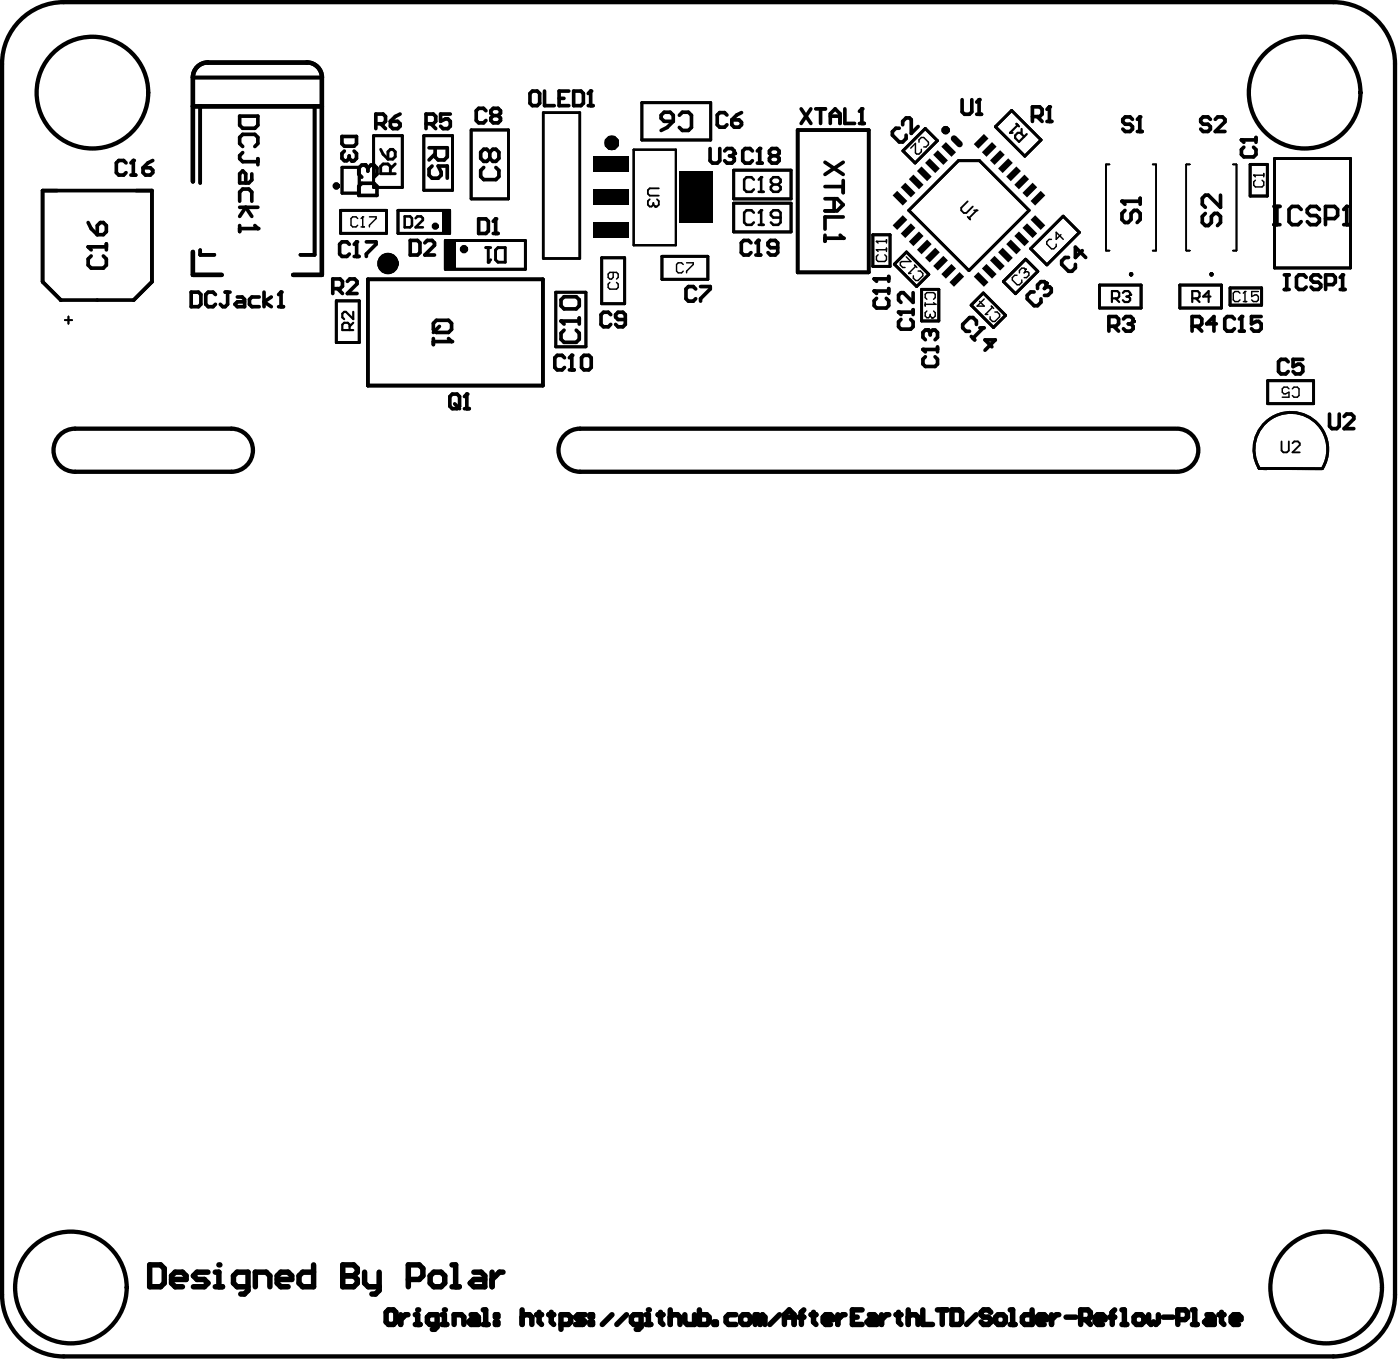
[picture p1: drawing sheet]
<svg xmlns="http://www.w3.org/2000/svg" width="325mm" height="315mm" viewBox="0 0 325 315" stroke-linecap="round" stroke-linejoin="round" font-family="sans-serif">
<g fill="none" stroke="#000" stroke-width=".67">
<path d="M79.3 38.8h4v6h-4zM86.6 31.4h6.7v12h-6.7zM98.3 31.4h6.6v12.7h-6.6zM109.2 30.1h8.7v16h-8.7zM126 26.1h8.4v33.8h-8.4zM148.8 23.8h16v8.6h-16zM170.1 39.4h13.3v6.7h-13.3zM214.5 29.8l2.8 2.8-5.2 5.2-2.8-2.8zM222.2 37.2h4.9l11.5 11.6-14 13.9-13.9-13.9zM234.5 25.6l6.8 6.8-3.7 3.8-6.8-6.8zM289.8 38.1h4v7.3h-4zM295.5 36.7h17.6v25.4h-17.6z"/>
<path d="M79 48.8h10.6v5.3h-10.6zM92.3 48.8h11.9v5.3h-11.9zM103.2 55.7h18.6v6.7h-18.6zM139.5 59.7h5.3v10.7h-5.3zM153.5 59.4h10.6v5.3h-10.6zM170.1 47.1h13.3v6.6h-13.3zM202.3 54.4h4v7.3h-4zM210.1 58.4l5.2 5.2-2.8 2.8-5.2-5.2zM246.5 50.1l3.7 3.8-7.5 7.5-3.8-3.8zM78 69.7h5.3v9.7h-5.3zM128.8 67.7h7v12.7h-7zM213.7 67.1h3.9v7.3h-3.9z"/>
<path d="M228 67.9l5.1 5.2-2.8 2.8-5.2-5.2zM237.8 60.1l2.8 2.8-5.2 5.2-2.8-2.9zM254.9 66.1h9.6v5.3h-9.6zM273.5 66.1h9.7v5.3h-9.7zM285.2 66.7h7.3v4h-7.3zM293.9 88.2h10.6v5.3h-10.6zM291.9 108.5a8.6 8.6 0 0 1 7.4-12.9 8.6 8.6 0 0 1 7.3 13l-14.7-.1 1.7 .1"/>
<circle cx="262.2" cy="63.6" r=".17"/>
<circle cx="280.8" cy="63.6" r=".17"/>
</g>
<g fill="none" stroke="#000" stroke-width=".85">
<path d="M44.7 18h29.9M29.2 37.8l-.5-.6h-1.2l-.5 .6v2.2l.5 .6h1.2l.5-.6M30.3 37.8l.6-.6v3.4M33.2 38.9h1.7l.5 .5v.6l-.5 .6h-1.2l-.5-.6zM35.4 37.2l-1.1 .6-1.1 1.1M46.4 24.6v17.8M55.6 26.9h4.2v2.1l-.7 .7h-2.8l-.7-.7zM56.3 34l-.7-.8v-1.4l.7-.7h2.8l.7 .7v1.4l-.7 .8M56.3 35.4l-.7 .7v.7l.7 .7h3.5M59.8 36.8v1.4M72.9 24.6v34.5h-3.3M79.3 31.6h3.3v1.7l-.5 .6h-2.3l-.5-.6z"/>
<path d="M79.8 35l-.5 .6v1.1l.5 .6h.6l.6-.6M81 36.1v.6M82.1 35l.5 .6v1.1l-.5 .6h-.6l-.5-.6M85.3 38.9v.8M85.3 38.9l.7-.7h.7l.7 .7v1.5l-.7 .7M85.3 38.9l-.7-.7h-.7l-.7 .7v1.5l.7 .7M87.1 28.7h1.7l.6-.6v-1.1l-.6-.6h-1.7v3.4M88.2 28.7l1.2 1.1M90.5 28.1h1.7l.6 .6v.5l-.6 .6h-1.1l-.6-.6zM92.8 26.4l-1.2 .6-1.1 1.1M98.8 28.7h1.7l.5-.6v-1.1l-.5-.6h-1.7v3.4M99.5 34.2h4.2v2.2l-.7 .7h-1.4l-.7-.7v-2.2"/>
<path d="M99.9 28.7l1.1 1.1M100.2 38.5l-.7 .7v1.4l.7 .7h1.4l.7-.7v-.7l-.7-1.4h2.1v2.8M100.9 35.7l-1.4 1.4M104.4 26.4h-2.3v1.7l1.2-.5h.5l.6 .5v1.1l-.6 .6h-1.1l-.6-.6M112.1 38.8l-.7 .7v1.4l.7 .7h2.9l.7-.7v-1.4l-.7-.7M112.7 25.7l-.6-.6h-1.1l-.6 .6v2.2l.6 .6h1.1l.6-.6M113.5 35.3l-.7-.7h-.7l-.7 .7v1.4l.7 .7h.7l.7-.7M113.5 35.3l.8-.7h.7l.7 .7v1.4l-.7 .7h-.7l-.8-.7M113.5 35.3v1.4M114.3 26.8l-.5-.6v-.5l.5-.6h1.2l.5 .6v.5l-.5 .6M114.3 26.8l-.5 .6v.5l.5 .6h1.2l.5-.6v-.5l-.5-.6M114.3 26.8h1.2"/>
<path d="M123.4 21.1h1.1l.6 .6v2.2l-.6 .6h-1.1l-.5-.6v-2.2zM126.2 21.1v3.4h2.3M129.6 22.8h1.1M131.9 21.1h-2.3v3.4h2.3M133 21.1h1.7l.5 .6v2.2l-.5 .6h-1.7zM136.4 24.5h1.1M136.4 21.7l.5-.6v3.4M154 26h1.4l.7 .7v1.4h-2.1l-.7-.7v-.7zM156.1 28.1l-1.4 1.4-1.4 .7M157.5 26.7l.7-.7h1.4l.7 .7v2.8l-.7 .7h-1.4l-.7-.7M164.6 34.4v2.8l.6 .6h1.1l.6-.6v-2.8M168 35l.6-.6h1.1l.5 .6v.5l-.5 .6"/>
<path d="M168.5 26.7l-.5-.6h-1.2l-.5 .6v2.2l.5 .6h1.2l.5-.6M169.1 36.1h.6M169.7 27.8h1.6l.6 .5v.6l-.6 .6h-1.1l-.5-.6zM169.7 36.1l.5 .6v.5l-.5 .6h-1.1l-.6-.6M171.9 26.1l-1.1 .6-1.1 1.1M174.4 35l-.5-.6h-1.2l-.5 .6v2.2l.5 .6h1.2l.5-.6M175.6 37.8h1.1M175.6 35l.5-.6v3.4M178.9 36.1l-.5 .6v.5l.5 .6h1.2l.5-.6v-.5l-.5-.6M178.9 36.1l-.5-.6v-.5l.5-.6h1.2l.5 .6v.5l-.5 .6M178.9 36.1h1.2M184.9 30.1h16.5v33h-16.5z"/>
<path d="M185.7 25.2l2.3 3.4M188 25.2l-2.3 3.4M189.1 25.2h2.3M190.2 25.2v3.4M191.3 37.6l4.2 2.8M192.5 28.6v-2.2l1.1-1.2 1.1 1.2v2.2M192.5 26.9h2.2M195.5 37.6l-4.2 2.8M195.9 25.2v3.4h2.2M199.2 28.6h1.2M199.2 25.8l.6-.6v3.4M208.5 29.7h-.8l-.8 .8v.8l1.6 1.6h.8l.8-.8v-.8"/>
<path d="M209.3 28.9v-.8l.8-.8h.8l.4 .4v3.2l1.5-1.6M223 23.1v2.8l.6 .6h1.1l.6-.6v-2.8M226.4 26.5h1.1M226.4 23.7l.6-.6v3.4M239.3 27h1.7l.6-.5v-1.2l-.6-.5h-1.7v3.3M240.5 27l1.1 1.1M242.7 25.3l.6-.5v3.3M242.7 28.1h1.1M262.5 27.7l-.5-.6h-1.1l-.6 .6v.5l.6 .6h1.1l.5 .5v.6l-.5 .6h-1.1l-.6-.6M263.7 30.5h1.1M263.7 27.7l.5-.6v3.4M280.6 27.7l-.6-.6h-1.1l-.5 .6v.5l.5 .6h1.1l.6 .5v.6l-.6 .6h-1.1l-.5-.6"/>
<path d="M281.7 27.7l.6-.6h1.1l.6 .6v.5l-2.3 2.3h2.3M288.4 34.1l-.6 .6v1.1l.6 .6h2.2l.6-.6v-1.1l-.6-.6M291.2 31.9v1.1M291.2 32.4h-3.4l.6 .6M9.9 44.2h25.3v21.1l-4.2 4.2h-16.9l-4.2-4.2zM20.4 51.6l.7 1.4 1.4 1.4M21.1 59.3l-.7 .7v1.4l.7 .7h2.9l.7-.7v-1.4l-.7-.7M23.2 51.6h.8l.7 .7v1.4l-.7 .7h-1.5v-2.1zM24.7 56.5v1.4M24.7 57.2h-4.3l.7 .7M30.3 40.6h1.2M46.4 58v1.1h3.3"/>
<path d="M55.6 46.6v-2.1l.7-.7h1.4l.7 .7v2.1M55.6 52.3v1.4M55.6 48h4.2M55.6 50.1l1.4-2.1 1.4 2.1M58.4 40.3v1.4l-.7 .7h-2.1v-2.1l.7-.7 .7 .7v2.1M59.1 52.3l.7 .7h-4.2M81 56.6l-.6-.6h-1.1l-.6 .6v2.3l.6 .5h1.1l.6-.5M82.1 56.6l.6-.6v3.4M82.1 59.4h1.1M83.9 42.5h2.8l.7 .7v2.1h-4.2v-2.1zM84.9 56h2.3v.6l-2.3 2.3v.5M95.1 55.7h1.7l.6 .6v2.2l-.6 .6h-1.7z"/>
<path d="M98.5 56.3l.5-.6h1.2l.5 .6v.5l-2.2 2.3h2.2M111 50.7h1.7l.5 .6v2.2l-.5 .6h-1.7zM114.3 54.1h1.2M114.3 51.3l.6-.6v3.4M174.1 56.3l-.6-.6h-1.1l-.5 .6v2.2l.5 .6h1.1l.6-.6M175.2 59.1h1.2M175.2 56.3l.6-.6v3.4M180.3 57.4h-1.7l-.6-.6v-.5l.6-.6h1.1l.6 .6v2.2l-.6 .6h-1.1l-.6-.6M191.3 43.2h4.2M191.3 46.1h2.8l1.4 1.4-1.4 1.4h-2.8M191.3 54.5v1.4M193.4 46.1v2.8"/>
<path d="M194.8 54.5l.7 .7h-4.2M195.5 41.8v2.8M195.5 50.3h-4.2v2.8M247.7 59.7h-.8l-.8 .8v.8l1.6 1.6h.8l.8-.8v-.8M250.9 58.1l-1.6 1.6v-2.4l2.4 2.4M260.8 48.8l-.7 .7v1.4l.7 .7h.7l.7-.7v-1.4l.7-.7h.7l.7 .7v1.4l-.7 .7M264.3 45.9v1.4M264.3 46.6h-4.2l.7 .7M279.4 49.5l-.7 .7v1.4l.7 .7h.7l.7-.7v-1.4l.7-.7h.7l.7 .7v1.4l-.7 .7M282.9 45.2v2.8l-2.8-2.8h-.7l-.7 .7v1.4l.7 .7M295.3 47.8h1.4M295.3 52.1h1.4"/>
<path d="M296 47.8v4.3M301.6 48.5l-.7-.7h-1.4l-.7 .7v2.9l.7 .7h1.4l.7-.7M305.9 48.5l-.7-.7h-1.4l-.7 .7v.7l.7 .8h1.4l.7 .7v.7l-.7 .7h-1.4l-.7-.7M307.3 50.7h2.1l.7-.7v-1.5l-.7-.7h-2.1v4.3M311.5 52.1h1.4M311.5 48.5l.7-.7v4.3M14.1 69.5h.1M44.3 67.7h1.7l.6 .6v2.2l-.6 .6h-1.7zM49.9 68.3l-.5-.6h-1.1l-.6 .6v2.2l.6 .6h1.1l.5-.6M52.2 67.7h1.1M52.8 67.7v2.8l-.6 .6h-.6l-.5-.6M55 68.8h1.1l.6 .6v1.7h-1.7l-.5-.6 .5-.6h1.7"/>
<path d="M60.1 68.8h-1.7l-.6 .6v1.1l.6 .6h1.7M61.2 67.7v3.4M62.9 68.8l-1.7 1.1 1.7 1.2M64.6 71.1h1.1M64.6 68.3l.6-.6v3.4M77.1 66.9h1.7l.6-.6v-1.1l-.6-.6h-1.7v3.4M78.3 66.9l1.1 1.1M80.5 65.2l.6-.6h1.1l.6 .6v.6l-2.3 2.2h2.3M85.3 64.7h40.6v24.7h-40.6zM100.5 78.4v1.5M101.2 74.2h2.8l.7 .7v1.4l-.7 .7h-2.8l-.7-.7v-1.4zM101.9 75.6l-1.4 1.4"/>
<path d="M104 78.4l.7 .8h-4.2M130.1 69.5l.7-.7h2.8l.7 .7v1.4l-.7 .7h-2.8l-.7-.7zM130.8 76.5l-.7 .7v1.4l.7 .7h2.8l.7-.7v-1.4l-.7-.7M134.3 73.7v1.4M134.3 74.4h-4.2l.7 .7M141.6 72.9l-.6-.5h-1.1l-.6 .5v2.3l.6 .5h1.1l.6-.5M145 74h-1.7l-.6-.5v-.6l.6-.5h1.1l.6 .5v2.3l-.6 .5h-1.1l-.6-.5M161.3 67l-.6-.6h-1.1l-.6 .6v2.2l.6 .6h1.1l.6-.6M162.4 66.4h2.3v.6l-2.3 2.2v.6M203.2 69.1l-.5 .6v1.1l.5 .6h2.3l.5-.6v-1.1l-.5-.6M206 64.6h-3.3l.5 .6M206 64.1v1.1"/>
<path d="M206 66.9v1.1M206 67.4h-3.3l.5 .6M208.9 74l-.6 .6v1.1l.6 .6h2.2l.6-.6v-1.1l-.6-.6M211.7 67.8v2.3l-2.3-2.3h-.5l-.6 .6v1.1l.6 .6M211.7 71.8v1.1M211.7 72.3h-3.4l.6 .6M215.6 77l-.5-.5h-.6l-.5 .5v1.2l.5 .5M215.6 77l.6-.5h.6l.5 .5v1.2l-.5 .5M215.6 77v.6M226.4 75.2v-.8l-.8-.8h-.8l-1.6 1.6v.8l.8 .8h.8M227.2 76h.8l-2.4 2.4 .4 .4-.8-.8M239.7 67.7h-.8l-.8 .8v.7l1.6 1.6h.8l.8-.8v-.8"/>
<path d="M242.5 66.5v-.8l-.4-.4h-.8l-.8 .8v.8M242.5 66.5h.8l.4 .4v.8l-.8 .8h-.8M242.5 66.5l-.4 .4M257.1 75.6h1.7l.5-.6v-1.1l-.5-.5h-1.7v3.3M258.2 75.6l1.1 1.1M260.4 73.9l.6-.5h1.1l.6 .5v.6l-.6 .5M261.6 75h.5M262.1 75l.6 .6v.6l-.6 .5h-1.1l-.6-.5M276.4 75.6h1.6l.6-.6v-1.1l-.6-.5h-1.6v3.3M277.5 75.6l1.1 1.1M282 75h-2.3l1.7-1.6v3.3M286.2 73.9l-.6-.5h-1.1l-.6 .5v2.3l.6 .5h1.1l.6-.5"/>
<path d="M287.3 76.7h1.1M287.3 73.9l.6-.5v3.3M292.4 73.4h-2.3v1.6l1.1-.5h.6l.6 .5v1.2l-.6 .5h-1.1l-.6-.5M297.7 63.7h1.2M297.7 67.1h1.2M298.3 63.7v3.4M302.8 64.3l-.6-.6h-1.1l-.5 .6v2.2l.5 .6h1.1l.6-.6M306.2 64.3l-.6-.6h-1.1l-.6 .6v.5l.6 .6h1.1l.6 .6v.5l-.6 .6h-1.1l-.6-.6M307.3 66h1.7l.6-.6v-1.1l-.6-.6h-1.7v3.4M310.7 67.1h1.1M310.7 64.3l.6-.6v3.4M104.8 91.3h1.2l.5 .6v2.2l-.5 .6h-1.2l-.5-.6v-2.2z"/>
<path d="M105.4 93.6l1.1 1.1M107.7 94.7h1.1M107.7 91.9l.5-.6v3.4M130.9 82.9l-.6-.6h-1.1l-.6 .6v2.3l.6 .5h1.1l.6-.5M132 85.7h1.1M132 82.9l.6-.6v3.4M135.4 82.3h1.1l.6 .6v2.3l-.6 .5h-1.1l-.6-.5v-2.3zM214.5 82.7l-.5 .5v1.2l.5 .5h2.3l.5-.5v-1.2l-.5-.5M217.3 80.4v1.1M217.3 81h-3.3l.5 .5M229.9 80.4l-1.6-1.6h2.4l-2.4 2.4M298.6 83.8l-.5-.5h-1.1l-.6 .5v2.3l.6 .6h1.1l.5-.6"/>
<path d="M302 83.3h-2.2v1.7l1.1-.6h.6l.5 .6v1.1l-.5 .6h-1.2l-.5-.6M308.2 96v2.8l.6 .5h1.1l.6-.5v-2.8M311.6 96.5l.6-.5h1.1l.5 .5v.6l-2.2 2.2h2.2"/>
</g>
<g fill="none" stroke="#000" stroke-width=".33">
<path d="M211.1 34.3l1.1-1.1v2.2l.3 .3h.5l.6-.6v-.5M213 33v-.6l.6-.5h.5l1.1 1.1v.5l-.5 .6h-.6M257.2 38.1h-.8v20h.8M267.2 38.1h.8v20h-.8M275.8 38.1h-.8v20h.8M285.8 38.1h.9v20h-.9M82.9 50.6l-.4-.3h-.7l-.4 .3v1.6l.4 .4h.7l.4-.4M83.7 52.6h.8M83.7 50.6l.4-.3v2.3M85.6 50.3h1.6v.3l-1.6 1.6v.4M203.6 59l-.4 .4v.8l.4 .4h1.5l.4-.4v-.8l-.4-.4M205.5 55.5v.8"/>
<path d="M205.5 57.5v.8M205.5 57.9h-2.3l.4 .4M205.5 55.9h-2.3l.4 .4M210.1 59.5l1.1 1.1h-2.2l-.3 .3v.5l.6 .6h.5M243.8 55.5h-.6l-.5 .5v.6l1.1 1.1h.5l.6-.6v-.5M246 54.4l-1.1 1.1v-1.7l1.6 1.7M291 41.8l-.4 .4v.7l.4 .4h1.6l.4-.4v-.7l-.4-.4M293 40.2v.8M293 40.6h-2.4l.4 .4M141.4 65.4l-.4 .4v.8l.4 .4h1.5l.4-.4v-.8l-.4-.4M142.2 63.1v1.2l-.4 .4h-.4l-.4-.4v-.8l.4-.4h1.5l.4 .4v.8l-.4 .4M158.4 61.3l-.4-.4h-.8l-.4 .4v1.5l.4 .4h.8l.4-.4"/>
<path d="M159.2 60.9h1.5v.4l-1.5 1.5v.4M212 61.4l.6 .6M212.3 61.7l-1.7 1.7h.6M212.8 62.8h.6l.5 .6v.5l-1.1 1.1h-.5l-.6-.5v-.6M214.5 70.1v.8M214.9 69.4l-.4-.4v-.8l.4-.4h1.5l.4 .4v.8l-.4 .4M214.9 72.1l-.4 .4v.7l.4 .4h.4l.3-.4M215.6 72.9v.3M216.4 72.1l.4 .4v.7l-.4 .4h-.4l-.4-.4M216.4 70.1l.4 .4h-2.3M228.2 69.3l-1.7 1.6h1.7l-1.1-1.1M230.4 71.5l-.6-.6 .3 .3-1.7 1.7h.6"/>
<path d="M230.6 72.3h.6l.5 .6v.5l-1.1 1.1h-.5l-.6-.5v-.6M235.8 63.8h-.6l-.5 .5v.6l1.1 1.1h.5l.6-.6v-.5M237.7 63v-.6l-.3-.3h-.5l-.6 .6v.5M237.7 63h.5l.3 .2v.6l-.5 .5h-.6M237.7 63l-.3 .2M287.5 67.9l-.4-.3h-.8l-.4 .3v1.6l.4 .4h.8l.4-.4M288.2 69.9h.8M288.2 67.9l.4-.3v2.3M291.7 67.6h-1.5v1.1l.7-.4h.4l.4 .4v.8l-.4 .4h-.7l-.4-.4M298.8 90.1l-.4-.4h-.7l-.4 .4v.8l.4 .4h.3l.8-.4v1.1h-1.5M299.6 90.1l.4-.4h.8l.3 .4v1.6l-.3 .3h-.8l-.4-.3"/>
</g>
<g fill="none" stroke="#000" stroke-width=".51">
<path d="M146.9 34.7h9.8v22.1h-9.8zM236.2 29.3l-.6-.6 .3 .3-1.8 1.8h.6M236.8 29.9v1.2M238 31.1l-1.8 1.8-.9-.9v-.6l.6-.6h.6l.9 .9M81 76.5v-1.3l-.4-.4h-.8l-.4 .4v1.3h2.5M81.9 72.3v1.7l-1.7-1.7h-.4l-.4 .4v.8l.4 .5M81.9 74.8l-.9 .8M257.8 69.1h1.2l.5-.4v-.8l-.5-.4h-1.2v2.5M258.6 69.1l.9 .9M260.3 67.9l.4-.4h.9l.4 .4v.4l-.4 .4M261.1 68.7h.5M261.6 68.7l.4 .4v.5l-.4 .4h-.9l-.4-.4"/>
<path d="M276.4 69.1h1.3l.4-.4v-.8l-.4-.4h-1.3v2.5M277.2 69.1l.9 .9M280.6 68.7h-1.7l1.3-1.2v2.5"/>
</g>
<g fill="none" stroke="#000" stroke-width="1">
<path d="M5.2 4.2a14.2 14.2 0 0 1 9.6-3.7h294.3a14.3 14.3 0 0 1 14.3 14.3v285.2a14.3 14.3 0 0 1-14.3 14.3h-294.3a14.3 14.3 0 0 1-14.3-14.3v-285.2a14.3 14.3 0 0 1 4.7-10.6zM44.7 18v24.1M48.2 14.5h22.9a3.5 3.5 0 0 1 3.5 3.5v45.7h-6.6M48.2 14.5a3.5 3.5 0 0 0-3.5 3.5M44.7 24.6h4.8M49.9 24.6h24.7M44.7 58.4v5.3h6.7M272.5 99.3h-138a5 5 0 0 0-5 5 5 5 0 0 0 5 5h138M272.8 99.3a5 5 0 0 1 5 5 5 5 0 0 1-5 5M14.2 100.5a5 5 0 0 1 3.2-1.2h36.2a5 5 0 0 1 5 5 5 5 0 0 1-5 5h-36.2a5 5 0 0 1-4.7-3.3 5 5 0 0 1 1.5-5.5z"/>
<circle cx="21.4" cy="21.5" r="12.9"/>
<circle cx="219.2" cy="30.2" r=".47"/>
<circle cx="302.4" cy="21.5" r="12.9"/>
<circle cx="78" cy="43.1" r=".33"/>
<circle cx="100.9" cy="52.4" r=".33"/>
<circle cx="107.6" cy="57.7" r=".47"/>
<circle cx="16.4" cy="298.4" r="12.9"/>
<circle cx="307.4" cy="298.4" r="12.9"/>
</g>
<g fill="#000">
<path d="M137.4 36.3h8.3v3.6h-8.3z" fill-rule="evenodd"/>
<path d="M213.6 38.6l2.4 2.3-1.1 1.1-2.3-2.4z" fill-rule="evenodd"/>
<path d="M215.5 36.7l2.4 2.3-1.1 1.1-2.3-2.3z" fill-rule="evenodd"/>
<path d="M217.4 34.8l2.3 2.4-1 1-2.4-2.3z" fill-rule="evenodd"/>
<path d="M219.3 32.9l2.3 2.4-1 1-2.4-2.3z" fill-rule="evenodd"/>
<path d="M228.1 31l1.1 1.1-2.4 2.4-1.1-1.1z" fill-rule="evenodd"/>
<path d="M230 32.9l1 1.1-2.3 2.3-1.1-1z" fill-rule="evenodd"/>
<path d="M231.9 34.8l1 1.1-2.3 2.3-1.1-1z" fill-rule="evenodd"/>
<path d="M233.7 36.7l1.1 1.1-2.4 2.3-1-1.1z" fill-rule="evenodd"/>
<path d="M235.6 38.6l1.1 1-2.4 2.4-1-1.1z" fill-rule="evenodd"/>
<path d="M102.6 48.8h1.6v5.3h-1.6z" fill-rule="evenodd"/>
<path d="M102.6 48.8h1.6v5.3h-1.6z" fill-rule="evenodd"/>
<path d="M103.2 55.7h2.4v6.7h-2.4z" fill-rule="evenodd"/>
<path d="M103.2 55.7h2.4v6.7h-2.4z" fill-rule="evenodd"/>
<path d="M137.4 43.9h8.3v3.7h-8.3z" fill-rule="evenodd"/>
<path d="M137.4 51.6h8.3v3.6h-8.3z" fill-rule="evenodd"/>
<path d="M157.4 39.8h7.8v11.9h-7.8z" fill-rule="evenodd"/>
<path d="M208 44.2l2.3 2.4-1 1-2.4-2.3z" fill-rule="evenodd"/>
<path d="M209.9 42.3l2.3 2.4-1 1.1-2.4-2.4z" fill-rule="evenodd"/>
<path d="M209.3 49.9l1 1-2.3 2.4-1.1-1.1z" fill-rule="evenodd"/>
<path d="M211.8 40.5l2.3 2.3-1.1 1.1-2.3-2.4z" fill-rule="evenodd"/>
<path d="M211.2 51.8l1 1-2.3 2.4-1.1-1.1z" fill-rule="evenodd"/>
<path d="M213 53.6l1.1 1.1-2.3 2.3-1.1-1z" fill-rule="evenodd"/>
<path d="M214.9 55.5l1.1 1.1-2.4 2.3-1-1z" fill-rule="evenodd"/>
<path d="M216.8 57.4l1.1 1.1-2.4 2.3-1-1z" fill-rule="evenodd"/>
<path d="M218.7 59.3l1 1-2.3 2.4-1.1-1.1z" fill-rule="evenodd"/>
<path d="M232.4 57.4l2.4 2.4-1.1 1-2.3-2.3z" fill-rule="evenodd"/>
<path d="M234.3 55.5l2.4 2.4-1.1 1-2.3-2.3z" fill-rule="evenodd"/>
<path d="M236.2 53.6l2.4 2.4-1.1 1-2.3-2.3z" fill-rule="evenodd"/>
<path d="M238.1 51.8l2.3 2.3-1 1.1-2.4-2.4z" fill-rule="evenodd"/>
<path d="M237.5 40.5l1.1 1-2.4 2.4-1-1.1z" fill-rule="evenodd"/>
<path d="M240 49.9l2.3 2.3-1 1.1-2.4-2.4z" fill-rule="evenodd"/>
<path d="M239.4 42.3l1 1.1-2.3 2.4-1.1-1.1z" fill-rule="evenodd"/>
<path d="M241.3 44.2l1 1.1-2.3 2.3-1.1-1z" fill-rule="evenodd"/>
<path d="M220.6 61.2l1 1-2.3 2.4-1.1-1.1z" fill-rule="evenodd"/>
<path d="M222.5 63l1 1.1-2.3 2.4-1.1-1.1z" fill-rule="evenodd"/>
<path d="M226.8 63l2.4 2.4-1.1 1.1-2.4-2.4z" fill-rule="evenodd"/>
<path d="M228.7 61.2l2.3 2.3-1 1.1-2.4-2.4z" fill-rule="evenodd"/>
<path d="M230.6 59.3l2.3 2.3-1 1.1-2.4-2.4z" fill-rule="evenodd"/>
</g>
<g fill="#000">
<circle cx="30.9" cy="37.2" r=".42"/>
<circle cx="81.5" cy="37.3" r=".42"/>
<circle cx="84.6" cy="38.2" r=".42"/>
<circle cx="136.9" cy="21.1" r=".42"/>
<circle cx="170.2" cy="35.5" r=".42"/>
<circle cx="176.1" cy="34.4" r=".42"/>
<circle cx="199.8" cy="25.2" r=".42"/>
<circle cx="227" cy="23.1" r=".42"/>
<circle cx="234.1" cy="30.8" r=".25"/>
<circle cx="243.3" cy="24.8" r=".42"/>
<circle cx="264.2" cy="27.1" r=".42"/>
<circle cx="287.8" cy="32.4" r=".42"/>
<circle cx="20.4" cy="57.2" r=".42"/>
<circle cx="59.8" cy="53" r=".42"/>
<circle cx="82.7" cy="56" r=".42"/>
<circle cx="84.1" cy="50.3" r=".17"/>
<circle cx="114.9" cy="50.7" r=".42"/>
<circle cx="151.9" cy="47.9" r=".21"/>
<circle cx="175.8" cy="55.7" r=".42"/>
<circle cx="176.5" cy="41.1" r=".3"/>
<circle cx="176.5" cy="48.7" r=".3"/>
<circle cx="195.5" cy="55.2" r=".42"/>
<circle cx="203.2" cy="55.9" r=".17"/>
<circle cx="203.2" cy="57.9" r=".17"/>
<circle cx="226.4" cy="48.8" r=".21"/>
<circle cx="260.1" cy="46.6" r=".42"/>
<circle cx="290.6" cy="40.6" r=".17"/>
<circle cx="312.2" cy="47.8" r=".42"/>
<circle cx="65.2" cy="67.7" r=".42"/>
<circle cx="104.7" cy="79.2" r=".42"/>
<circle cx="113.2" cy="60.8" r=".34"/>
<circle cx="130.1" cy="74.4" r=".42"/>
<circle cx="202.7" cy="67.4" r=".42"/>
<circle cx="202.7" cy="64.6" r=".42"/>
<circle cx="208.3" cy="72.3" r=".42"/>
<circle cx="210.6" cy="63.4" r=".17"/>
<circle cx="215.1" cy="76.5" r=".42"/>
<circle cx="216" cy="73.6" r=".17"/>
<circle cx="216.8" cy="70.5" r=".17"/>
<circle cx="228" cy="76" r=".42"/>
<circle cx="228.4" cy="72.9" r=".17"/>
<circle cx="237.7" cy="62.4" r=".17"/>
<circle cx="242.5" cy="65.7" r=".42"/>
<circle cx="262" cy="68.3" r=".25"/>
<circle cx="262.7" cy="74.5" r=".42"/>
<circle cx="287.9" cy="73.4" r=".42"/>
<circle cx="288.6" cy="67.6" r=".17"/>
<circle cx="311.3" cy="63.7" r=".42"/>
<circle cx="108.2" cy="91.3" r=".42"/>
<circle cx="132.6" cy="82.3" r=".42"/>
<circle cx="214" cy="81" r=".42"/>
<circle cx="50.7" cy="293.1" r=".63"/>
<circle cx="79.5" cy="295.6" r=".63"/>
<circle cx="96.8" cy="303.5" r=".63"/>
<circle cx="103" cy="303.5" r=".63"/>
<circle cx="150.3" cy="303.5" r=".63"/>
</g>
<g fill="none" stroke="#000" stroke-width="1.3">
<path d="M34.7 293.1h2.5l.9 .9v3.3l-.9 .9h-2.5zM39.8 296.5h3.3v-.9l-.8-.8h-1.7l-.8 .8v1.7l.8 .9h1.7M48.2 294.8h-2.5l-.9 .8 .9 .9h1.7l.8 .8-.8 .9h-2.6M49.9 298.2h1.7M49.9 294.8h.8v3.4M57.5 298.2h-2.5l-.9-.9v-1.7l.9-.8h2.5v4.2l-.8 .9h-.9M59.2 298.2v-3.4h2.5l.9 .8v2.6M64.3 296.5h3.3v-.9l-.8-.8h-1.7l-.8 .8v1.7l.8 .9h1.7M72.7 293.1v5.1h-2.5l-.9-.9v-1.7l.9-.8h2.5M79.5 293.1h2.5l.8 .9v.8l-.8 .8 .8 .9v.8l-.8 .9h-2.5zM79.5 295.6h2.5M84.5 294.8v2.5l.9 .9h2.5"/>
<path d="M87.9 294.8v4.2l-.8 .9h-.9M94.7 296.5h2.5l.8-.9v-1.6l-.8-.9h-2.5v5.1M100.6 294.8h1.7l.8 .8v1.7l-.8 .9h-1.7l-.9-.9v-1.7zM104.8 298.2h1.7M104.8 293.1h.8v5.1M109.9 294.8h1.6l.9 .8v2.6h-2.5l-.9-.9 .9-.8h2.5M114.1 294.8v3.4M116.6 294.8h-.8l-1.7 1.7M90.1 303.5h1.1l.6 .6v2.3l-.6 .5h-1.1l-.6-.5v-2.3zM92.9 304.7v2.2M94.6 304.7h-.6l-1.1 1.1M96.3 306.9h1.1"/>
<path d="M96.3 304.7h.5v2.2M101.3 306.9h-1.7l-.5-.5v-1.2l.5-.5h1.7v2.8l-.5 .5h-.6M102.5 306.9h1.1M102.5 304.7h.5v2.2M105.3 306.9v-2.2h1.7l.5 .5v1.7M109.2 304.7h1.1l.6 .5v1.7h-1.7l-.5-.5 .5-.6h1.7M112 303.5h.6v3.4M112 306.9h1.2M114.8 306.4h.6v.5h-.6zM114.8 304.7h.6v.5h-.6zM121 305.2l.6-.5h1.1l.6 .5v1.7M121 303.5v3.4"/>
<path d="M124.4 304.7h1.1M125 304.1v2.3l.5 .5M127.2 304.7h1.2M127.8 304.1v2.3l.6 .5M130 306.9h1.7l.6-.5v-1.2l-.6-.5h-1.7v3.3M135.7 304.7h-1.7l-.6 .5 .6 .6h1.1l.6 .6-.6 .5h-1.7M136.8 306.4h.6v.5h-.6zM136.8 304.7h.6v.5h-.6zM141.9 304.7l-2.3 2.2M145.2 304.7l-2.2 2.2M148.6 306.9h-1.7l-.5-.5v-1.2l.5-.5h1.7v2.8l-.5 .5h-.6M149.8 306.9h1.1"/>
<path d="M149.8 304.7h.5v2.2M152.6 304.7h1.1M153.1 304.1v2.3l.6 .5M155.4 305.2l.5-.5h1.2l.5 .5v1.7M155.4 303.5v3.4M158.8 304.7v1.7l.5 .5h1.7v-2.2M162.1 303.5v3.4h1.7l.6-.5v-1.2l-.6-.5h-1.7M165.5 306.4h.6v.5h-.6zM170.6 304.7h-1.7l-.6 .5v1.2l.6 .5h1.7M171.7 305.2l.6-.5h1.1l.6 .5v1.2l-.6 .5h-1.1l-.6-.5zM176.2 305.2l-.6-.5h-.5v2.2M176.2 305.2v1.7"/>
<path d="M176.2 305.2l.6-.5 .5 .5v1.7M180.7 304.7l-2.2 2.2M181.8 305.2h2.3M181.8 306.9v-2.2l1.2-1.2 1.1 1.2v2.2M185.2 305.2h1.1M186.3 303.5l-.5 .6v2.8M188 304.7h1.2M188.6 304.1v2.3l.6 .5M190.8 305.8h2.3v-.6l-.6-.5h-1.1l-.6 .5v1.2l.6 .5h1.1M194.2 304.7v2.2M195.9 304.7h-.5l-1.2 1.1M197.6 305.2h1.1"/>
<path d="M199.9 303.5h-2.3v3.4h2.3M201.5 304.7h1.2l.5 .5v1.7h-1.7l-.5-.5 .5-.6h1.7M204.4 304.7v2.2M206 304.7h-.5l-1.1 1.1M207.7 304.7h1.2M208.3 304.1v2.3l.6 .5M210.6 305.2l.5-.5h1.1l.6 .5v1.7M210.6 303.5v3.4M213.9 303.5v3.4h2.3M217.3 303.5h2.3M218.4 303.5v3.4M220.7 303.5h1.7l.5 .6v2.3l-.5 .5h-1.7z"/>
<path d="M226.3 304.7l-2.2 2.2M229.7 304.1l-.6-.6h-1.1l-.6 .6v.6l.6 .5h1.1l.6 .6v.6l-.6 .5h-1.1l-.6-.5M231.4 304.7h1.1l.6 .5v1.2l-.6 .5h-1.1l-.6-.5v-1.2zM234.2 303.5h.6v3.4M234.2 306.9h1.1M239.3 303.5v3.4h-1.7l-.6-.5v-1.2l.6-.5h1.7M240.4 305.8h2.2v-.6l-.5-.5h-1.1l-.6 .5v1.2l.6 .5h1.1M243.8 304.7v2.2M245.5 304.7h-.6l-1.1 1.1M247.1 305.2h2.3M250.5 305.8h1.7l.6-.6v-1.1l-.6-.6h-1.7v3.4M251.6 305.8l1.2 1.1"/>
<path d="M253.9 305.8h2.3v-.6l-.6-.5h-1.1l-.6 .5v1.2l.6 .5h1.1M257.3 305.2h1.1M258.4 303.5l-.6 .6v2.8M260.1 303.5h.6v3.4M260.1 306.9h1.1M262.9 305.2l.6-.5h1.1l.6 .5v1.2l-.6 .5h-1.1l-.6-.5zM266.3 304.7v1.7l.5 .5 .6-.5 .6 .5 .5-.5v-1.7M269.7 305.2h2.2M273 305.8h1.7l.6-.6v-1.1l-.6-.6h-1.7v3.4M276.4 303.5h.6v3.4M276.4 306.9h1.1M279.8 304.7h1.1l.6 .5v1.7h-1.7l-.6-.5 .6-.6h1.7"/>
<path d="M282.6 304.7h1.1M283.2 304.1v2.3l.5 .5M285.4 305.8h2.3v-.6l-.6-.5h-1.1l-.6 .5v1.2l.6 .5h1.1"/>
</g>
<path d="M150.6 46.2l-.4 .4v.8l.4 .5h.4l.5-.5M151.5 47v.4M152.3 46.2l.4 .4v.8l-.4 .5h-.4l-.4-.5M152.7 43.6h-2.1l-.4 .5v.8l.4 .4h2.1M224.3 46.7l-1.5 1.5v.6l.6 .5h.6l1.5-1.4M224.3 50.2l.6 .6M225.8 48.8h.6l-1.8 1.7M15 74.2h1.7M15.9 73.3v1.7M297.1 102.3v2.1l.4 .4h.9l.4-.4v-2.1M299.6 102.7l.4-.4h.9l.4 .4v.4l-1.7 1.7h1.7" fill="none" stroke="#000" stroke-width=".42"/>
<g fill="none" stroke="#000" stroke-width="2.5">
<circle cx="141.8" cy="33.1" r=".42"/>
<circle cx="89.9" cy="61.1" r="1.2"/>
</g>
<path d="M88.2 34.6l.6 1.1 1.1 1.2M90.5 34.6h.6l.5 .6v1.1l-.5 .6h-1.2v-1.7zM91.6 38l-1.1 1.1M90.5 40.3v-1.7l-.6-.6h-1.1l-.6 .6v1.7h3.4M112.6 57.4h1.2M113.2 57.4v3.4l.6-.6M114.9 57.9l.5-.5h1.7v3.4h-1.7l-.5-.6z" fill="none" stroke="#000" stroke-width=".68"/>
<path d="M93.8 50.1h1.3l.4 .5v1.7l-.4 .4h-1.3zM96.3 50.6l.5-.5h.8l.4 .5v.4l-1.7 1.7h1.7M174.8 41.6l-.6-.5h-1.1l-.6 .5v2.3l.6 .6h1.1l.6-.6M174.8 49.3l-.6-.6h-1.1l-.6 .6v2.2l.6 .6h1.1l.6-.6M175.9 44.5h1.1M175.9 41.6l.6-.5v3.4M175.9 49.3l.6-.6v3.4M175.9 52.1h1.1M179.3 42.8l-.6-.6v-.6l.6-.5h1.1l.6 .5v.6l-.6 .6M179.3 42.8l-.6 .5v.6l.6 .6h1.1l.6-.6v-.6l-.6-.5M179.3 42.8h1.1M181 50.4h-1.7l-.6-.5v-.6l.6-.6h1.1l.6 .6v2.2l-.6 .6h-1.1l-.6-.6" fill="none" stroke="#000" stroke-width=".59"/>
<path d="M221.2 32.1l1.3 1.3" fill="none" stroke="#000" stroke-width="1.5"/>
</svg>
